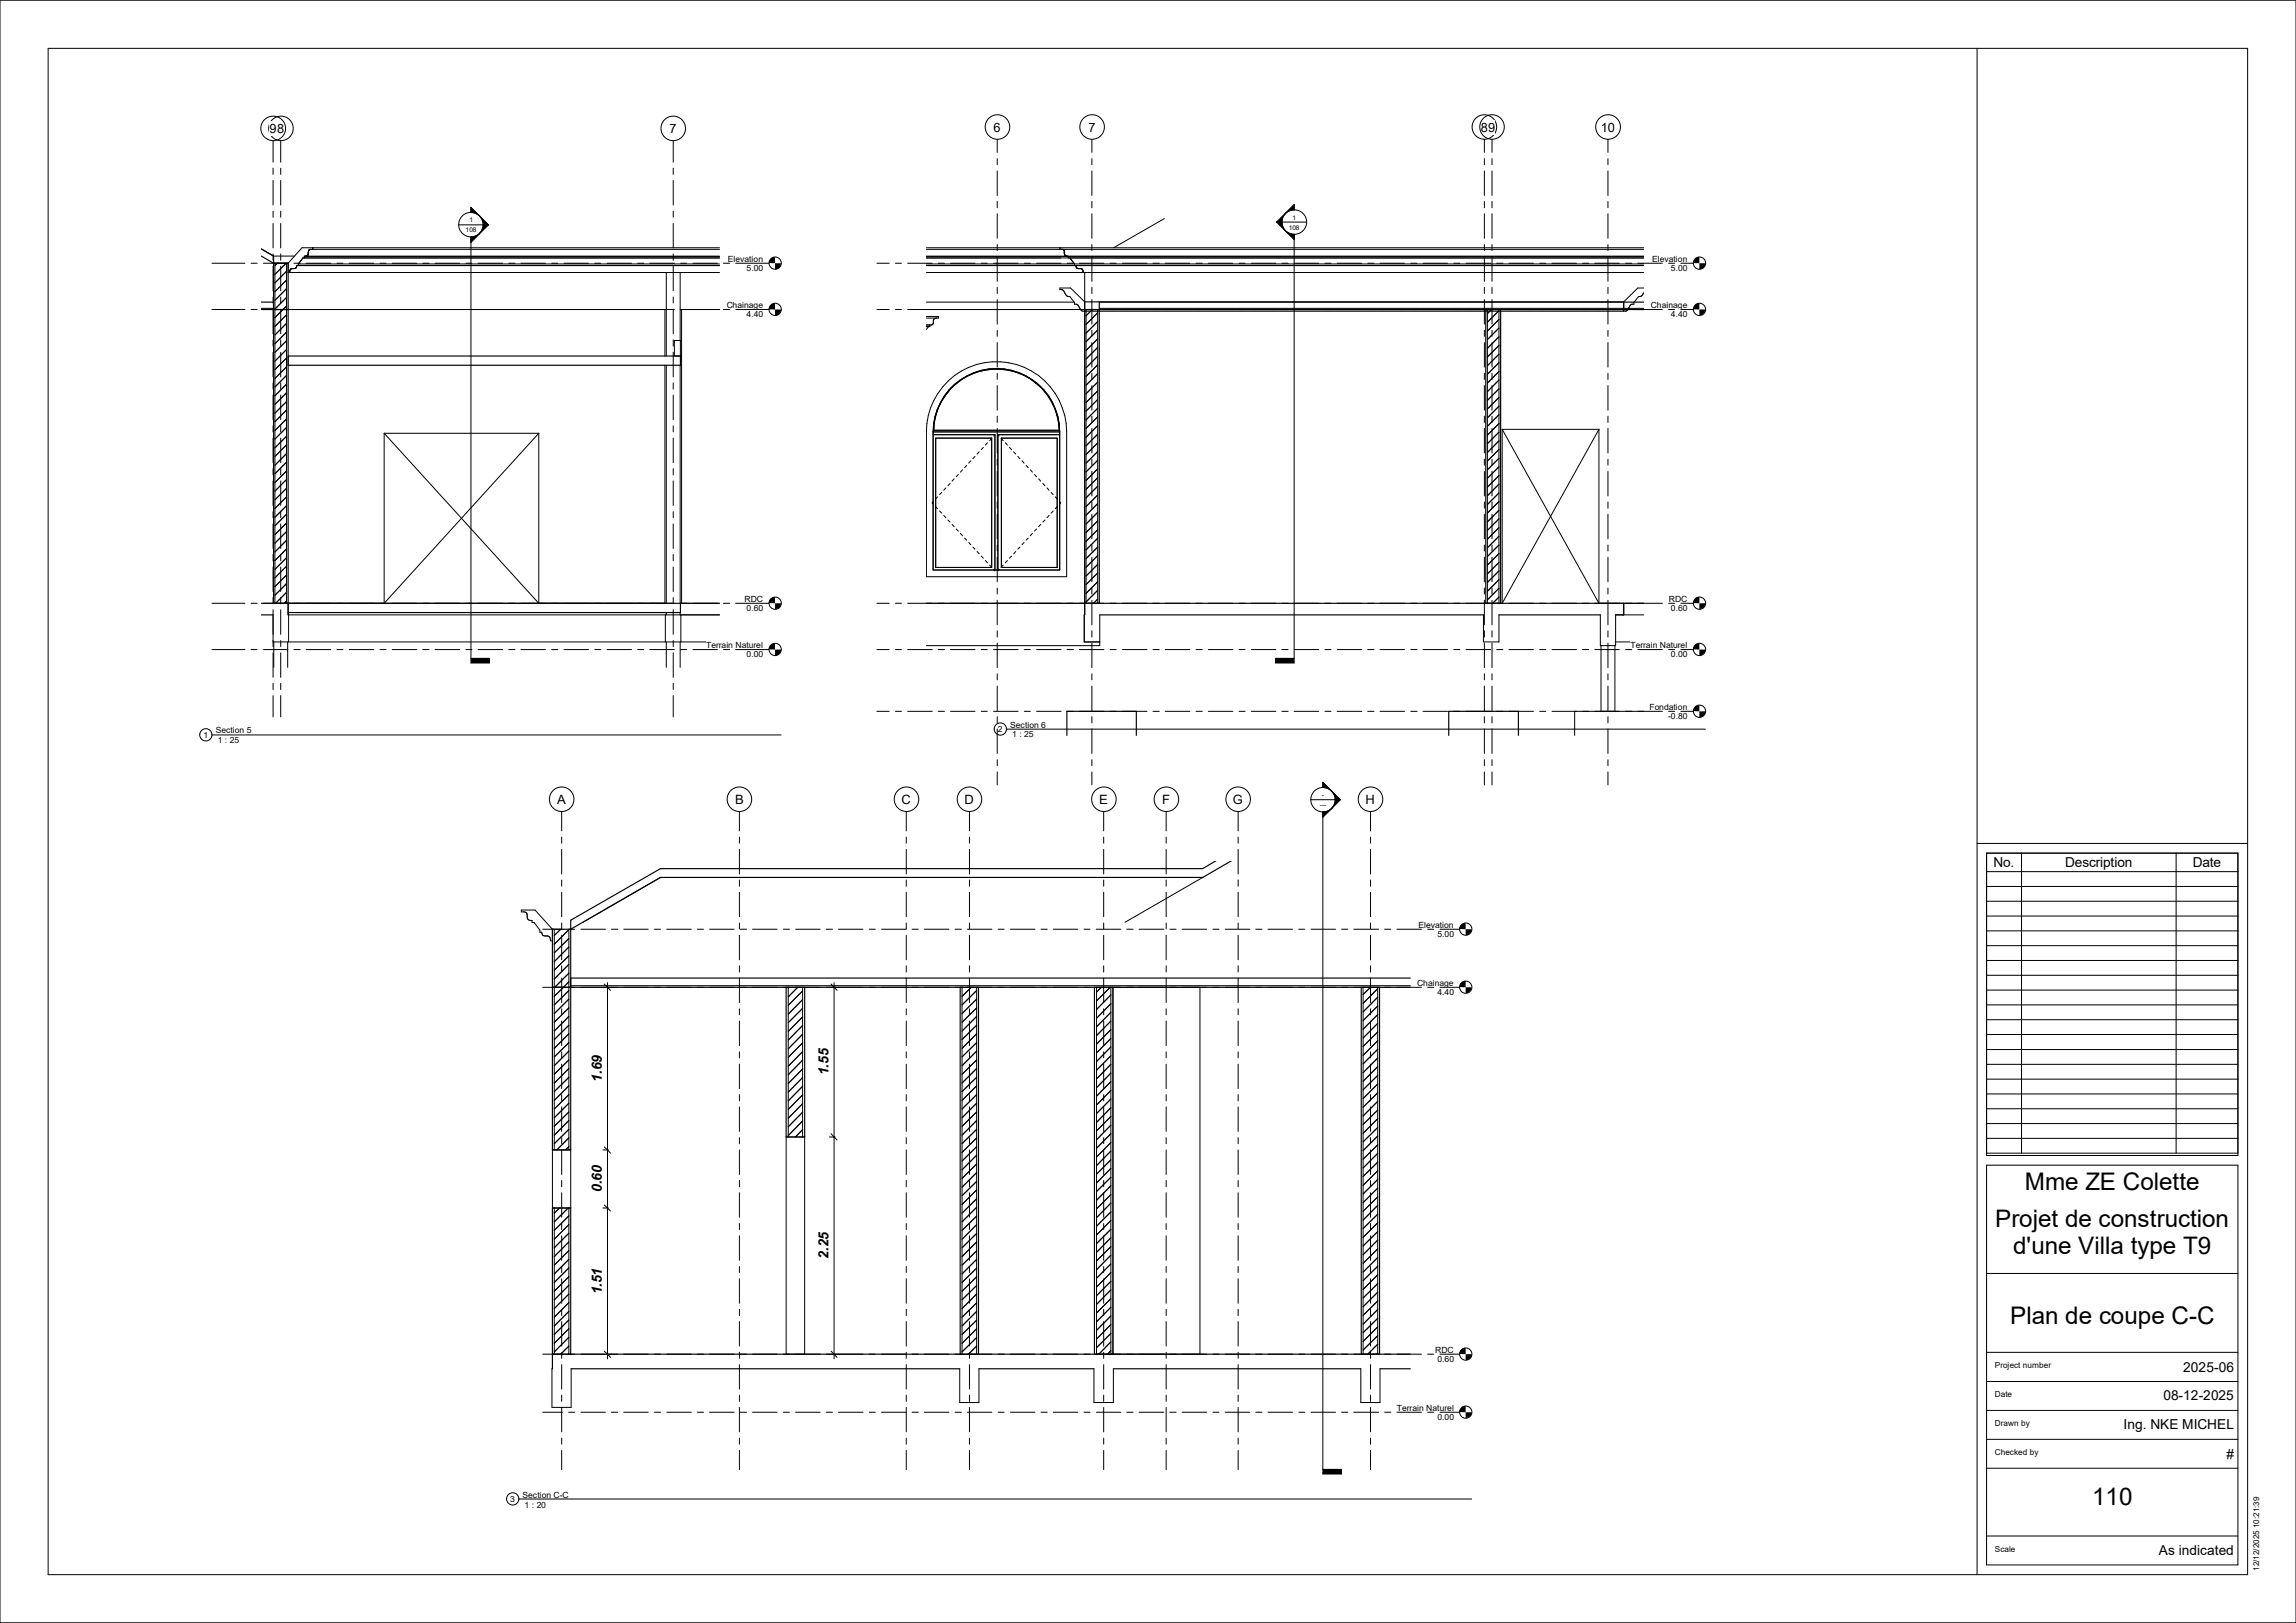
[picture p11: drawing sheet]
<svg xmlns="http://www.w3.org/2000/svg" width="420mm" height="297mm" viewBox="0 0 420 297" stroke-linecap="round" stroke-linejoin="round" font-family="sans-serif">
<defs><g id="words">
<g font-size="4.4">
<text x="370.4" y="217.8">Mme ZE Colette</text>
<text x="365" y="224.5">Projet de construction</text>
<text x="368.3" y="229.4">d'une Villa type T9</text>
<text x="367.7" y="242.3">Plan de coupe C-C</text>
<text x="382.7" y="275.5">110</text>
</g>
<g font-size="2.6">
<text x="110.1" y="197.9" transform="rotate(-90 110.1 197.9)">1.69</text>
<text x="151.6" y="196.8" transform="rotate(-90 151.6 196.8)">1.55</text>
<text x="110.1" y="218.1" transform="rotate(-90 110.1 218.1)">0.60</text>
<text x="151.6" y="230.3" transform="rotate(-90 151.6 230.3)">2.25</text>
<text x="110.1" y="236.9" transform="rotate(-90 110.1 236.9)">1.51</text>
</g>
<g font-size="2.5">
<text x="364.7" y="158.6">No.</text>
<text x="377.8" y="158.6">Description</text>
<text x="401.1" y="158.6">Date</text>
<text x="399.4" y="251">2025-06</text>
<text x="395.7" y="256.3">08-12-2025</text>
<text x="388.4" y="261.6">Ing. NKE MICHEL</text>
<text x="407.3" y="266.9">#</text>
<text x="394.9" y="284.6">As indicated</text>
</g>
<g font-size="2.3">
<text x="49.3" y="24.4">9</text>
<text x="50.7" y="24.4">8</text>
<text x="122.5" y="24.4">7</text>
<text x="181.7" y="24.1">6</text>
<text x="199.1" y="24.1">7</text>
<text x="270.8" y="24.1">8</text>
<text x="272.2" y="24.1">9</text>
<text x="292.8" y="24.1">10</text>
<text x="101.9" y="147.2">A</text>
<text x="134.5" y="147.2">B</text>
<text x="164.9" y="147.2">C</text>
<text x="176.4" y="147.2">D</text>
<text x="201.1" y="147.2">E</text>
<text x="212.6" y="147.2">F</text>
<text x="225.5" y="147.2">G</text>
<text x="249.8" y="147.2">H</text>
</g>
<g font-size="1.6">
<text x="133.1" y="48">Elevation</text>
<text x="302.2" y="48">Elevation</text>
<text x="136.6" y="49.6">5.00</text>
<text x="305.6" y="49.6">5.00</text>
<text x="132.9" y="56.4">Chainage</text>
<text x="136.6" y="58.1">4.40</text>
<text x="302" y="56.4">Chainage</text>
<text x="305.6" y="58.1">4.40</text>
<text x="136.2" y="110.2">RDC</text>
<text x="136.6" y="111.8">0.60</text>
<text x="305.3" y="110.2">RDC</text>
<text x="305.6" y="111.8">0.60</text>
<text x="129.2" y="118.7">Terrain Naturel</text>
<text x="298.2" y="118.7">Terrain Naturel</text>
<text x="136.6" y="120.3">0.00</text>
<text x="305.6" y="120.3">0.00</text>
<text x="301.7" y="130">Fondation</text>
<text x="305.1" y="131.6">-0.80</text>
<text x="37.2" y="135">1</text>
<text x="39.5" y="134.2">Section 5</text>
<text x="39.8" y="136">1 : 25</text>
<text x="182.5" y="133.9">2</text>
<text x="184.8" y="133.1">Section 6</text>
<text x="185.2" y="135">1 : 25</text>
<text x="259.5" y="169.8">Elevation</text>
<text x="262.9" y="171.5">5.00</text>
<text x="259.2" y="180.4">Chainage</text>
<text x="262.9" y="182.1">4.40</text>
<text x="262.6" y="247.6">RDC</text>
<text x="262.9" y="249.3">0.60</text>
<text x="255.5" y="258.2">Terrain Naturel</text>
<text x="262.9" y="259.9">0.00</text>
<text x="93.3" y="274.9">3</text>
<text x="95.6" y="274.1">Section C-C</text>
<text x="96" y="275.9">1 : 20</text>
</g>
<g font-size="1.5">
<text x="364.9" y="250.4">Project number</text>
<text x="364.9" y="255.7">Date</text>
<text x="364.9" y="260.9">Drawn by</text>
<text x="364.9" y="266.3">Checked by</text>
<text x="364.9" y="283.9">Scale</text>
<text x="413.2" y="287.4" transform="rotate(-90 413.2 287.4)">12/12/2025 10:21:39</text>
</g>
<g font-size="1.2">
<text x="85.9" y="40.7">1</text>
<text x="236.4" y="40.2">1</text>
<text x="85.2" y="42.5">108</text>
<text x="235.7" y="42">108</text>
<text x="241.4" y="147.7">---</text>
<text x="241.8" y="145.9">-</text>
</g>
</g></defs>
<g fill="none" stroke="#000" stroke-width=".18">
<path d="M47.8 56.4h2.2M47.8 45.6l2.2 1.3M50 46.9v1.3h2.7M50 46.9h3.9M50.3 48.2v62.2M50.8 48.2l-.5 .4M52.3 48.2l-2 2M52.4 49.7l-2.1 2.1M52.4 51.3l-2.1 2.1M52.4 52.8l-2.1 2.1M52.4 54.4l-2.1 2.2M52.4 56l-2.1 2.1"/>
<path d="M52.4 57.6l-2.1 2.1M52.4 59.2l-2.1 2.1M52.4 48.2v62.2M52.7 48.2v1.7h78.9M52.7 56.6h69.2M53.3 49.2h.1M54.6 48.3v.3M54.6 48.3h77M56.6 45.7l-.2 .2-.1 .8-.5 .2M57.2 45.3v.3M121.6 56.6v8.6M121.9 49.9v15.3"/>
<path d="M124.4 56.6h7.2M124.4 49.9v12.4M124.7 56.6v53.8M131.6 46.9h-75.9v.3M131.6 48.6h-77.3l-.2 .5-.9 .1-.2 .7M131.6 47.2h-76.2l-.8 1.1M131.6 45.6l-75 .1M131.6 45.3h-76.4l-2.5 2.9M52.4 60.8l-2.1 2.1M52.4 62.4l-2.1 2.1M52.4 64l-2.1 2.1M52.4 65.5l-2.1 2.1"/>
<path d="M52.4 67.1l-2.1 2.2M52.4 68.7l-2.1 2.1M52.4 70.3l-2.1 2.1M52.4 71.9l-2.1 2.1M52.4 73.5l-2.1 2.1M52.4 75.1l-2.1 2.1M52.4 76.7l-2.1 2.1M52.4 78.2l-2.1 2.1M52.4 79.8l-2.1 2.2M70.3 79.3l28.3 31.1v-31.1M70.3 79.3v31.1l28.3-31.1M70.3 79.3h28.3"/>
<path d="M121.6 66.8v43.6M121.9 66.8v43.6h-69.2M123.4 62.3h1.1v2.9h-1.1zM124.4 66.8v43.6h7.2M52.4 81.4l-2.1 2.1M52.4 83l-2.1 2.1M52.4 84.6l-2.1 2.1M52.4 86.2l-2.1 2.1M52.4 87.8l-2.1 2.1M52.4 89.4l-2.1 2.1M52.4 90.9l-2.1 2.1M52.4 92.5l-2.1 2.2"/>
<path d="M52.4 94.1l-2.1 2.1M52.4 95.7l-2.1 2.1M52.4 97.3l-2.1 2.1M52.4 98.9l-2.1 2.1M50 112.5v5h81.6M50.1 117.5v4.6M52.4 100.5l-2.1 2.1M52.4 102.1l-2.1 2.1M52.4 103.6l-2.1 2.1M52.4 105.2l-2.1 2.2M52.4 106.8l-2.1 2.1M52.4 108.4l-2 2"/>
<path d="M52.4 110l-.4 .4M52.6 117.5v4.6M52.7 112.1v.4h78.9M52.8 112.5v5M121.7 112.5v5M121.9 112.1v.4M121.9 117.5v4.6M124.4 112.1v.4M124.4 117.5v4.6M124.5 112.5v5"/>
</g>
<path d="M47.8 46.9l2.2 1.3h2.7v64.3M47.8 55.3h2.2M47.8 56.6h4.9M47.8 45.6l2.2 1.3v63.5M52.7 65.2h71.8v1.6h-71.8M47.8 112.5h2.2M47.8 110.4h76.7v1.7h-71.8" fill="none" stroke="#000" stroke-width=".21"/>
<path d="M272.1 56.6h2.1v53.8h-2.1zM198.7 56.6h2.1v53.8h-2.1z" fill-rule="evenodd" fill="#fff"/>
<g fill="none" stroke="#000" stroke-width=".18">
<path d="M169.5 56.6h28.2M169.5 57.9h2.2v.3h-2.2M169.5 55.3h27M169.5 46.9h131.2M169.5 45.3h131.2M169.5 45.6h131.2M169.5 47.2h131.2M169.5 48.3h131.2M169.5 48.6h131.2M169.5 49.9h131.2M169.8 59.8l-.3 .5M170.1 59.5v.3h-.6"/>
<path d="M171.2 58.2l-.4 .2-.1 .8-.1 .2-1.1 .1M193.9 45.3v.3M194.4 45.6l.2 .2 .3 1 .4 .1M194.6 45.8v.1M194.7 46.5v.1M195.4 46.9v.3M195.7 47.2l.9 1.1v.3M196.8 48.6l.2 .5 .9 .1 .1 .2 .1 .5M198.4 49.9l-.1 67.6h2.9M198.4 55.2l-2.6-2.5h-1.9v.3a1.04 1.04 0 0 1 1 .8 .77 .77 0 0 0 .8 .5l.9 1.1v.3a.98 .98 0 0 1 .9 .7l.3 .5h.6M198.7 56.6v53.8M199.8 56.6l-1.1 1.2"/>
<path d="M200.8 57.2l-2.1 2.2M200.8 58.8l-2.1 2.2M200.8 56.6v53.8M201.1 56.4h99.6M213 40l-9.3 5.3M272.1 56.6v53.8M272.8 56.6l-.7 .8M274.2 56.9l-2.1 2.1M274.2 58.5l-2.1 2.1M274.2 56.6v53.8M274.5 56.9v53.5h.3M297.8 56.6h2.9"/>
<path d="M300.7 52.7h-1.1l-2.6 2.5v1.7h.6l.7-1.1 .6-.1v-.3l.8-1.1a.88 .88 0 0 0 1-.7M170.7 79a11.6 11.6 0 0 1 11.6-11.6 11.6 11.6 0 0 1 11.5 11.6M170.7 79v25.3h23.1v-25.3M170.7 79h23.1M170.7 79.5h11.3M173.5 69.7a12.8 12.8 0 0 1 13.9-2.5 12.8 12.8 0 0 1 7.7 11.8v26.5h-25.6v-26.5a12.8 12.8 0 0 1 4-9.3zM174 71a11.5 11.5 0 0 1 12.4-2.7 11.5 11.5 0 0 1 7.4 10.4h-23a11.3 11.3 0 0 1 3.2-7.7zM182 79.5l-.2 .3M182 79.5v24.8M182.5 79.5l.3 .3M182.5 79.5v24.8M182.5 79.5h11.3"/>
<path d="M200.8 60.4l-2.1 2.1M200.8 62l-2.1 2.1M200.8 63.6l-2.1 2.1M200.8 65.2l-2.1 2.1M200.8 66.8l-2.1 2.1M200.8 68.4l-2.1 2.1M200.8 69.9l-2.1 2.2M200.8 71.5l-2.1 2.2M200.8 73.1l-2.1 2.1M200.8 74.7l-2.1 2.1M200.8 76.3l-2.1 2.1M200.8 77.9l-2.1 2.1"/>
<path d="M200.8 79.5l-2.1 2.1M274.2 60l-2.1 2.1M274.2 61.6l-2.1 2.2M274.2 63.2l-2.1 2.1M274.2 64.8l-2.1 2.1M274.2 66.4l-2.1 2.1M274.2 68l-2.1 2.1M274.2 69.6l-2.1 2.1M274.2 71.2l-2.1 2.1M274.2 72.7l-2.1 2.1M274.2 74.3l-2.1 2.2M274.2 75.9l-2.1 2.1"/>
<path d="M274.2 77.5l-2.1 2.1M274.2 79.1l-2.1 2.1M274.8 78.6v31.8M274.8 78.6h17.7M274.8 78.6l17.7 31.8M292.5 78.6v31.8M292.5 78.6l-17.7 31.8M170.7 91.8l-.2 .2 .2 .2M171.1 92.7l.4 .4M171.2 80.2h10.2v23.6h-10.2zM171.5 90.9l-.4 .5M171.9 93.5l.4 .4"/>
<path d="M172.3 90.1l-.4 .4M172.6 94.3l.4 .4M173 89.3l-.4 .4M173.4 95.2l.4 .3M173.8 88.5l-.4 .4M174.2 96l.3 .4M174.5 87.6l-.3 .5M174.9 96.8l.4 .4M175.3 86.8l-.4 .4M175.7 97.6l.4 .4M176.1 86l-.4 .4M176.4 98.5l.4 .3"/>
<path d="M176.8 85.2l-.4 .4M177.2 99.3l.4 .4M177.6 84.3l-.4 .5M178.4 83.5l-.4 .4M179.1 82.7l-.4 .4M179.9 81.9l-.4 .4M180.6 81l-.3 .4M181.4 80.2l-.4 .4M183.1 80.2l.4 .4M183.2 80.2h10.2v23.6h-10.2zM183.9 81l.4 .4M184.7 81.9l.3 .4"/>
<path d="M185.4 82.7l.4 .4M186.2 83.5l.4 .4M186.9 84.3l.4 .5M187.3 99.3l-.4 .4M187.7 85.2l.4 .4M188.1 98.5l-.4 .3M188.5 86l.3 .4M188.8 97.6l-.3 .4M189.2 86.8l.4 .4M189.6 96.8l-.4 .4M190 87.6l.4 .5M190.4 96l-.4 .4"/>
<path d="M190.8 88.5l.3 .4M191.1 95.2l-.3 .3M191.5 89.3l.4 .4M191.9 94.3l-.4 .4M192.3 90.1l.4 .4M192.7 93.5l-.4 .4M193 90.9l.4 .5M193.4 92.7l-.4 .4M193.8 91.8l.2 .2-.2 .2M200.8 81.1l-2.1 2.1M200.8 82.6l-2.1 2.2M200.8 84.2l-2.1 2.2"/>
<path d="M200.8 85.8l-2.1 2.1M200.8 87.4l-2.1 2.1M200.8 89l-2.1 2.1M200.8 90.6l-2.1 2.1M200.8 92.2l-2.1 2.1M200.8 93.8l-2.1 2.1M200.8 95.3l-2.1 2.2M200.8 96.9l-2.1 2.2M200.8 98.5l-2.1 2.1M274.2 80.7l-2.1 2.1M274.2 82.3l-2.1 2.1M274.2 83.9l-2.1 2.1"/>
<path d="M274.2 85.4l-2.1 2.1M274.2 87l-2.1 2.2M274.2 88.6l-2.1 2.1M274.2 90.2l-2.1 2.1M274.2 91.8l-2.1 2.1M274.2 93.4l-2.1 2.1M274.2 95l-2.1 2.1M274.2 96.6l-2.1 2.1M274.2 98.1l-2.1 2.1M274.2 99.7l-2.1 2.2M169.5 110.4h28.9M178 100.1l.4 .4"/>
<path d="M178.7 100.9l.4 .4M179.5 101.8l.4 .4M180.3 102.6l.3 .4M181 103.4l.4 .4M181.8 104.2l.2 .3M182.8 104.2l-.3 .3M183.5 103.4l-.4 .4M184.3 102.6l-.4 .4M185 101.8l-.3 .4M185.8 100.9l-.4 .4M186.6 100.1l-.4 .4M200.8 100.1l-2.1 2.1"/>
<path d="M200.8 101.7l-2.1 2.1M200.8 103.3l-2.1 2.1M200.8 104.9l-2.1 2.1M200.8 106.5l-2.1 2.1M200.8 108l-2.1 2.2M200.8 109.6l-.8 .8M201.2 112.5v5.7h-31.7M271.4 112.5v5h2.8v-5M274.2 101.3l-2.1 2.1M274.2 102.9l-2.1 2.1M274.2 104.5l-2.1 2.1M274.2 106.1l-2.1 2.1"/>
<path d="M274.2 107.7l-2.1 2.1M274.2 109.3l-1.2 1.1M292.5 110.4h8.2M292.7 112.5v5.7h2.8v-5.7h5.2M292.9 118.2v12M295.4 118.2v12M295.5 117.5h5.2M297 110.4v2.1M300.7 130.2h-12.7v4.4"/>
</g>
<path d="M198.4 56.6h102.3M198.4 56.9h98.6v-1.7h-98.6v57.3M271.8 56.6v53.8M274.5 56.6v53.8M300.7 55.3h-99.6v55.1M198.4 110.4h98.6v2.1h-1.5M201.2 112.5h70.2M274.2 112.5h18.5M195.2 134.6v-4.4h12.7v4.4M265 134.6v-4.4h12.7v4.4" fill="none" stroke="#000" stroke-width=".21"/>
<path d="M249.3 180.7h2.7v67.1h-2.7zM101.4 170.1h2.7v10.6h-2.7zM176 180.7h2.6v67.1h-2.6zM144.2 180.7h2.6v27.4h-2.6z" fill-rule="evenodd" fill="#fff"/>
<g fill="#fff">
<path d="M101.4 180.7h2.7v67.1h-2.7z"/>
<path d="M200.6 180.7h2.6v67.1h-2.6z"/>
</g>
<g fill="none" stroke="#000" stroke-width=".18">
<path d="M95.4 166.5h2.5l3.1 3.6v2.1h-.3l-.2-.8-1.2-.2-.2-.6h-.3v-.4l-1.1-1.4h-.4v-.4h-.5l-.2-.2-.3-1.2-.4-.1h-.5zM101.4 170.1v40.3M102.6 170.1l-1.2 1.1M104.1 170.1l-2.7 2.7M104.1 171.7l-2.7 2.7M104.1 173.3l-2.7 2.7M104.1 174.9l-2.7 2.6M104.1 176.5l-2.7 2.7M104.1 178.1l-2.7 2.6M104.1 179.7l-2.7 2.6M104.1 170.1v40.3M120.8 160.6l-14.2 8.2"/>
<path d="M220 160.6l-14.2 8.2M104.1 181.3l-2.7 2.6M104.1 182.8l-2.7 2.7M104.1 184.4l-2.7 2.7M104.1 186l-2.7 2.7M104.1 187.6l-2.7 2.6M104.1 189.2l-2.7 2.7M104.1 190.8l-2.7 2.6M104.1 192.4l-2.7 2.6M104.1 194l-2.7 2.6M104.1 195.5l-2.7 2.7M104.1 197.1l-2.7 2.7"/>
<path d="M104.1 198.7l-2.7 2.7M104.4 180.4h153.6M144.2 180.7v27.4M144.3 180.7l-.1 .1M145.9 180.7l-1.7 1.7M146.8 181.4l-2.6 2.6M146.8 182.9l-2.6 2.7M146.8 184.5l-2.6 2.7M146.8 186.1l-2.6 2.7M146.8 187.7l-2.6 2.6M146.8 189.3l-2.6 2.6M146.8 190.8l-2.6 2.7"/>
<path d="M146.8 192.4l-2.6 2.7M146.8 194l-2.6 2.7M146.8 195.6l-2.6 2.7M146.8 197.2l-2.6 2.7M146.8 198.8l-2.6 2.7M146.8 180.7v27.4M176 180.7v67.1M176.1 180.7h-.1M177.7 180.7l-1.7 1.6M178.6 181.3l-2.6 2.6M178.6 182.8l-2.6 2.7M178.6 184.4l-2.6 2.7"/>
<path d="M178.6 186l-2.6 2.7M178.6 187.6l-2.6 2.6M178.6 189.2l-2.6 2.7M178.6 190.8l-2.6 2.6M178.6 192.4l-2.6 2.6M178.6 194l-2.6 2.6M178.6 195.5l-2.6 2.7M178.6 197.1l-2.6 2.7M178.6 198.7l-2.6 2.7M178.6 180.7v67.1M200.6 180.7v67.1M201.5 180.7l-.9 .9"/>
<path d="M203.1 180.7l-2.5 2.5M203.2 182.1l-2.6 2.6M203.2 183.7l-2.6 2.7M203.2 185.3l-2.6 2.6M203.2 186.9l-2.6 2.6M203.2 188.4l-2.6 2.7M203.2 190l-2.6 2.7M203.2 191.6l-2.6 2.7M203.2 193.2l-2.6 2.7M203.2 194.8l-2.6 2.6M203.2 196.4l-2.6 2.7M203.2 198l-2.6 2.6"/>
<path d="M203.2 199.6l-2.6 2.6M203.2 180.7v67.1M203.6 180.7h15.9v67.1h-15.9zM249.3 180.7v67.1M250.7 180.7l-1.4 1.3M252 180.9l-2.7 2.7M252 182.5l-2.7 2.7M252 184.1l-2.7 2.7M252 185.7l-2.7 2.6M252 187.3l-2.7 2.6M252 188.8l-2.7 2.7M252 190.5l-2.7 2.6"/>
<path d="M252 192l-2.7 2.7M252 193.6l-2.7 2.7M252 195.2l-2.7 2.7M252 196.8l-2.7 2.6M252 198.4l-2.7 2.6M252 200l-2.7 2.6M252 180.7v67.1M101 210.4h3.4v10.7h-3.4zM104.1 200.3l-2.7 2.6M104.1 201.9l-2.7 2.7M104.1 203.5l-2.7 2.6M104.1 205.1l-2.7 2.6"/>
<path d="M104.1 206.7l-2.7 2.6M104.1 208.2l-2.2 2.2M104.1 209.8l-.7 .6M143.8 208.1h3.4v39.7h-3.4zM146.8 200.4l-2.6 2.6M146.8 202l-2.6 2.6M146.8 203.5l-2.6 2.7M146.8 205.1l-2.6 2.7M146.8 206.7l-1.3 1.4M178.6 200.3l-2.6 2.6M178.6 201.9l-2.6 2.7M178.6 203.5l-2.6 2.6"/>
<path d="M178.6 205.1l-2.6 2.6M178.6 206.7l-2.6 2.6M178.6 208.2l-2.6 2.7M178.6 209.8l-2.6 2.7M178.6 211.4l-2.6 2.7M178.6 213l-2.6 2.6M178.6 214.6l-2.6 2.7M178.6 216.2l-2.6 2.6M178.6 217.8l-2.6 2.6M178.6 219.4l-2.6 2.6M203.2 212.3l-2.6 2.6M203.2 215.4l-2.6 2.7"/>
<path d="M203.2 218.6l-2.6 2.6M203.2 201.1l-2.6 2.7M203.2 202.7l-2.6 2.7M203.2 204.3l-2.6 2.7M203.2 205.9l-2.6 2.7M203.2 207.5l-2.6 2.6M203.2 209.1l-2.6 2.7M203.2 210.7l-2.6 2.6M203.2 213.8l-2.6 2.7M203.2 217l-2.6 2.7M252 201.5l-2.7 2.7M252 203.2l-2.7 2.6"/>
<path d="M252 204.7l-2.7 2.7M252 206.3l-2.7 2.7M252 207.9l-2.7 2.7M252 209.5l-2.7 2.6M252 211.1l-2.7 2.6M252 212.7l-2.7 2.6M252 214.2l-2.7 2.7M252 215.9l-2.7 2.6M252 217.4l-2.7 2.7M252 219l-2.7 2.7M101.4 221.1v26.7M102.4 221.1l-1 .9"/>
<path d="M103.9 221.1l-2.5 2.5M104.1 224.1l-2.7 2.7M104.1 227.3l-2.7 2.7M104.1 222.5l-2.7 2.7M104.1 225.7l-2.7 2.6M104.1 228.9l-2.7 2.6M104.1 230.5l-2.7 2.6M104.1 232l-2.7 2.7M104.1 233.6l-2.7 2.7M104.1 235.2l-2.7 2.7M104.1 236.8l-2.7 2.7M104.1 238.4l-2.7 2.6"/>
<path d="M104.1 240l-2.7 2.7M104.1 221.1v26.7M178.6 220.9l-2.6 2.7M178.6 222.5l-2.6 2.7M178.6 224.1l-2.6 2.7M178.6 225.7l-2.6 2.6M178.6 227.3l-2.6 2.7M178.6 228.9l-2.6 2.6M178.6 230.5l-2.6 2.6M178.6 232.1l-2.6 2.6M178.6 233.6l-2.6 2.7M178.6 235.2l-2.6 2.7"/>
<path d="M178.6 236.8l-2.6 2.7M178.6 238.4l-2.6 2.6M178.6 240l-2.6 2.7M203.2 234.5l-2.6 2.6M203.2 237.7l-2.6 2.6M203.2 221.8l-2.6 2.6M203.2 220.2l-2.6 2.6M203.2 223.4l-2.6 2.6M203.2 225l-2.6 2.6M203.2 226.5l-2.6 2.7M203.2 228.1l-2.6 2.7M203.2 229.7l-2.6 2.7"/>
<path d="M203.2 231.3l-2.6 2.6M203.2 232.9l-2.6 2.6M203.2 236.1l-2.6 2.6M203.2 239.2l-2.6 2.7M252 220.6l-2.7 2.7M252 222.2l-2.7 2.6M252 223.8l-2.7 2.6M252 225.4l-2.7 2.6M252 226.9l-2.7 2.7M252 228.6l-2.7 2.6M252 230.1l-2.7 2.7M252 231.7l-2.7 2.7"/>
<path d="M252 233.3l-2.7 2.7M252 234.9l-2.7 2.6M252 236.5l-2.7 2.6M252 238.1l-2.7 2.6M252 239.6l-2.7 2.7M101 250.5v7.1h3.5v-7.1M104.1 241.6l-2.7 2.6M104.1 243.2l-2.7 2.6M104.1 244.7l-2.7 2.7M104.1 246.3l-1.5 1.5M175.6 250.5v6.2h3.5v-6.2M178.6 241.6l-2.6 2.6"/>
<path d="M178.6 243.2l-2.6 2.6M178.6 244.8l-2.6 2.6M178.6 246.3l-1.4 1.5M200.1 250.5v6.2h3.6v-6.2M203.2 240.8l-2.6 2.7M203.2 244l-2.6 2.6M203.2 247.2l-.6 .6M203.2 242.4l-2.6 2.7M203.2 245.6l-2.2 2.2M248.9 250.5v6.2h3.5v-6.2M252 241.3l-2.7 2.6M252 242.8l-2.7 2.7"/>
<path d="M252 244.4l-2.7 2.7M252 246l-1.8 1.8M252 247.6l-.2 .2"/>
<circle cx="141.8" cy="118.9" r="1.12"/>
</g>
<g fill="none" stroke="#000" stroke-width=".21">
<path d="M222.4 157.5l-2.4 1.5h-99.2l-16.4 9.4v42h-3.4v-40.3h3.4l16.4-9.5h99.2l5.3-3.1M104.4 179h153.6M101 180.7h157M143.8 180.7v27.4h3.4v-27.4M175.6 180.7v67.1M179 180.7v67.1M200.2 180.7v67.1M203.6 180.7v67.1M249 180.7v67.1M252.3 180.7v67.1M101 247.8h157M104.4 247.8v-26.7h-3.4v29.4"/>
<path d="M104.5 250.5h71.1M179.1 250.5h21M203.7 250.5h45.2M252.4 250.5h5.6"/>
</g>
<path d="M140.6 117.8h1.2v1.1h-1.2zM141.8 118.9h1.1v1.1h-1.1z" fill="#000"/>
<g fill="#fff">
<path d="M129.2 117.2h10.4v1.8h-10.4z"/>
<path d="M136.6 118.9h3v1.7h-3z"/>
</g>
<g fill="none" stroke="#000" stroke-width=".18">
<path d="M38.8 118.9h6M45.9 118.9h1.1M48.2 118.9h4.5M53.8 118.9h1.1M56 118.9h4.5M61.6 118.9h1.1M63.9 118.9h4.5M69.5 118.9h1.1M71.8 118.9h4.4M77.3 118.9h1.2M79.6 118.9h4.5M85.2 118.9h1.1"/>
<path d="M87.5 118.9h4.4M93 118.9h1.2M95.3 118.9h4.5M100.9 118.9h1.1M103.2 118.9h4.5M108.8 118.9h1.1M111 118.9h4.5M116.6 118.9h1.2M118.9 118.9h4.5M124.5 118.9h1.1M126.7 118.9h4.5M132.3 118.9h1.2"/>
<path d="M134.6 118.9h6"/>
<circle cx="141.8" cy="56.6" r="1.12"/>
</g>
<path d="M140.6 55.5h1.2v1.1h-1.2zM141.8 56.6h1.1v1.1h-1.1z" fill="#000"/>
<g fill="#fff">
<path d="M132.9 55h6.7v1.7h-6.7z"/>
<path d="M136.6 56.6h3v1.8h-3z"/>
</g>
<g fill="none" stroke="#000" stroke-width=".18">
<path d="M38.8 56.6h6M45.9 56.6h1.1M48.2 56.6h4.5M53.8 56.6h1.1M56 56.6h4.5M61.6 56.6h1.1M63.9 56.6h4.5M69.5 56.6h1.1M71.8 56.6h4.4M77.3 56.6h1.2M79.6 56.6h4.5M85.2 56.6h1.1"/>
<path d="M87.5 56.6h4.4M93 56.6h1.2M95.3 56.6h4.5M100.9 56.6h1.1M103.2 56.6h4.5M108.8 56.6h1.1M111 56.6h4.5M116.6 56.6h1.2M118.9 56.6h4.5M124.5 56.6h1.1M126.7 56.6h4.5M132.3 56.6h1.2"/>
<path d="M134.6 56.6h6"/>
<circle cx="141.8" cy="110.4" r="1.12"/>
</g>
<path d="M140.6 109.3h1.2v1.1h-1.2zM141.8 110.4h1.1v1.1h-1.1z" fill="#000"/>
<g fill="#fff">
<path d="M136.2 108.7h3.4v1.7h-3.4z"/>
<path d="M136.6 110.4h3v1.7h-3z"/>
</g>
<g fill="none" stroke="#000" stroke-width=".18">
<path d="M38.8 110.4h6M45.9 110.4h1.1M48.2 110.4h4.5M53.8 110.4h1.1M56 110.4h4.5M61.6 110.4h1.1M63.9 110.4h4.5M69.5 110.4h1.1M71.8 110.4h4.4M77.3 110.4h1.2M79.6 110.4h4.5M85.2 110.4h1.1"/>
<path d="M87.5 110.4h4.4M93 110.4h1.2M95.3 110.4h4.5M100.9 110.4h1.1M103.2 110.4h4.5M108.8 110.4h1.1M111 110.4h4.5M116.6 110.4h1.2M118.9 110.4h4.5M124.5 110.4h1.1M126.7 110.4h4.5M132.3 110.4h1.2"/>
<path d="M134.6 110.4h6"/>
<circle cx="141.8" cy="48.2" r="1.12"/>
</g>
<path d="M140.6 47h1.2v1.2h-1.2zM141.8 48.2h1.1v1.1h-1.1z" fill="#000"/>
<g fill="#fff">
<path d="M133.1 46.5h6.5v1.8h-6.5z"/>
<path d="M136.6 48.2h3v1.7h-3z"/>
</g>
<g fill="none" stroke="#000" stroke-width=".18">
<path d="M86.1 38v.9M86.1 38l3.2 3.1M86.1 38l1.6 1.5-1-.6h-.6M87.7 39.5a2.2 2.2 0 0 1 0 3.2l1.6-1.6M38.8 48.2h6M45.9 48.2h1.1M48.2 48.2h4.5M53.8 48.2h1.1M56 48.2h4.5M61.6 48.2h1.1M63.9 48.2h4.5M69.5 48.2h1.1"/>
<path d="M71.8 48.2h4.4M77.3 48.2h1.2M79.6 48.2h4.5M83.9 41.1h5.4M85.2 48.2h1.1M87.5 48.2h4.4M87.7 42.8l-1 .5-.6 .1v77.9h3.4v-.8h-3.4M89.3 41.1l-3.2 3.2M93 48.2h1.2M95.3 48.2h4.5M100.9 48.2h1.1M103.2 48.2h4.5"/>
<path d="M108.8 48.2h1.1M111 48.2h4.5M116.6 48.2h1.2M118.9 48.2h4.5M124.5 48.2h1.1M126.7 48.2h4.5M132.3 48.2h1.2M134.6 48.2h6"/>
<circle cx="123.1" cy="23.5" r="2.24"/>
<circle cx="86.1" cy="41.1" r="2.24"/>
</g>
<path d="M86.1 38h1.5v1.4h-1.5zM87.9 39.8h1.4v1.3h-1.4zM86.1 42.8h1.5v1.5h-1.5zM87.8 41.1h1.5v1.6h-1.5zM86.1 120.5h3.4v.8h-3.4z" fill="#000"/>
<path d="M122.5 22.2h1.2v2.6h-1.2z" fill="#fff"/>
<g fill="none" stroke="#000" stroke-width=".18">
<path d="M123.1 25.8v3.9M123.1 30.8v1.1M123.1 33v4.5M123.1 38.7v1.1M123.1 40.9v4.5M123.1 46.5v1.1M123.1 48.7v4.5M123.1 54.4v1.1M123.1 56.6v4.5M123.1 62.2v1.1M123.1 64.5v4.5M123.1 70.1v1.1"/>
<path d="M123.1 72.3v4.5M123.1 77.9v1.1M123.1 80.2v4.5M123.1 85.8v1.1M123.1 88v4.5M123.1 93.6v1.1M123.1 95.9v4.5M123.1 101.5v1.1M123.1 103.8v4.4M123.1 109.3v1.2M123.1 111.6v4.5M123.1 117.2v1.1"/>
<path d="M123.1 119.5v4.5M123.1 125.1v1.1M123.1 127.3v3.9"/>
<circle cx="51.4" cy="23.5" r="2.24"/>
</g>
<path d="M50.7 22.2h1.3v2.6h-1.3z" fill="#fff"/>
<g fill="none" stroke="#000" stroke-width=".18">
<path d="M51.4 25.8v3.9M51.4 30.8v1.1M51.4 33v4.5M51.4 38.7v1.1M51.4 40.9v4.5M51.4 46.5v1.1M51.4 48.7v4.5M51.4 54.4v1.1M51.4 56.6v4.5M51.4 62.2v1.1M51.4 64.5v4.5M51.4 70.1v1.1"/>
<path d="M51.4 72.3v4.5M51.4 77.9v1.1M51.4 80.2v4.5M51.4 85.8v1.1M51.4 88v4.5M51.4 93.6v1.1M51.4 95.9v4.5M51.4 101.5v1.1M51.4 103.8v4.4M51.4 109.3v1.2M51.4 111.6v4.5M51.4 117.2v1.1"/>
<path d="M51.4 119.5v4.5M51.4 125.1v1.1M51.4 127.3v3.9"/>
<circle cx="50" cy="23.5" r="2.25"/>
</g>
<path d="M49.3 22.2h1.2v2.6h-1.2z" fill="#fff"/>
<g fill="none" stroke="#000" stroke-width=".18">
<path d="M50 25.8v3.9M50 30.8v1.1M50 33v4.5M50 38.7v1.1M50 40.9v4.5M50 46.5v1.1M50 48.7v4.5M50 54.4v1.1M50 56.6v4.5M50 62.2v1.1M50 64.5v4.5M50 70.1v1.1"/>
<path d="M50 72.3v4.5M50 77.9v1.1M50 80.2v4.5M50 85.8v1.1M50 88v4.5M50 93.6v1.1M50 95.9v4.5M50 101.5v1.1M50 103.8v4.4M50 109.3v1.2M50 111.6v4.5M50 117.2v1.1"/>
<path d="M50 119.5v4.5M50 125.1v1.1M50 127.3v3.9"/>
<circle cx="310.9" cy="118.9" r="1.12"/>
</g>
<path d="M309.7 117.8h1.2v1.1h-1.2zM310.9 118.9h1.1v1.1h-1.1z" fill="#000"/>
<g fill="#fff">
<path d="M298.2 117.2h10.5v1.8h-10.5z"/>
<path d="M305.6 118.9h3.1v1.7h-3.1z"/>
</g>
<g fill="none" stroke="#000" stroke-width=".18">
<path d="M160.4 118.9h2.2M163.8 118.9h1.1M166 118.9h4.5M171.6 118.9h1.2M173.9 118.9h4.5M179.5 118.9h1.1M181.7 118.9h4.5M187.4 118.9h1.1M189.6 118.9h4.5M195.2 118.9h1.1M197.4 118.9h4.5M203.1 118.9h1.1"/>
<path d="M205.3 118.9h4.5M210.9 118.9h1.1M213.1 118.9h4.5M218.8 118.9h1.1M221 118.9h4.5M226.7 118.9h1.1M228.9 118.9h4.5M234.5 118.9h1.1M236.7 118.9h4.5M242.4 118.9h1.1M244.6 118.9h4.5M250.2 118.9h1.1"/>
<path d="M252.4 118.9h4.5M258.1 118.9h1.1M260.3 118.9h4.5M265.9 118.9h1.1M268.2 118.9h4.5M273.8 118.9h1.1M276 118.9h4.5M281.6 118.9h1.1M283.9 118.9h4.5M289.5 118.9h1.1M291.7 118.9h4.5M297.3 118.9h1.2"/>
<path d="M299.6 118.9h4.5M305.2 118.9h1.1M307.5 118.9h2.2"/>
<circle cx="310.9" cy="56.6" r="1.12"/>
</g>
<path d="M309.7 55.5h1.2v1.1h-1.2zM310.9 56.6h1.1v1.1h-1.1z" fill="#000"/>
<g fill="#fff">
<path d="M302 55h6.7v1.7h-6.7z"/>
<path d="M305.6 56.6h3.1v1.8h-3.1z"/>
</g>
<g fill="none" stroke="#000" stroke-width=".18">
<path d="M160.4 56.6h2.2M163.8 56.6h1.1M166 56.6h4.5M171.6 56.6h1.2M173.9 56.6h4.5M179.5 56.6h1.1M181.7 56.6h4.5M187.4 56.6h1.1M189.6 56.6h4.5M195.2 56.6h1.1M197.4 56.6h4.5M203.1 56.6h1.1"/>
<path d="M205.3 56.6h4.5M210.9 56.6h1.1M213.1 56.6h4.5M218.8 56.6h1.1M221 56.6h4.5M226.7 56.6h1.1M228.9 56.6h4.5M234.5 56.6h1.1M236.7 56.6h4.5M242.4 56.6h1.1M244.6 56.6h4.5M250.2 56.6h1.1"/>
<path d="M252.4 56.6h4.5M258.1 56.6h1.1M260.3 56.6h4.5M265.9 56.6h1.1M268.2 56.6h4.5M273.8 56.6h1.1M276 56.6h4.5M281.6 56.6h1.1M283.9 56.6h4.5M289.5 56.6h1.1M291.7 56.6h4.5M297.3 56.6h1.2"/>
<path d="M299.6 56.6h4.5M305.2 56.6h1.1M307.5 56.6h2.2"/>
<circle cx="310.9" cy="130.2" r="1.12"/>
</g>
<path d="M309.7 129.1h1.2v1.1h-1.2zM310.9 130.2h1.1v1.1h-1.1z" fill="#000"/>
<g fill="#fff">
<path d="M301.7 128.5h7v1.8h-7z"/>
<path d="M305.1 130.2h.5v1.7h-.5z"/>
<path d="M305.6 130.2h3.1v1.7h-3.1z"/>
</g>
<g fill="none" stroke="#000" stroke-width=".18">
<path d="M160.4 130.2h2.2M163.8 130.2h1.1M166 130.2h4.5M171.6 130.2h1.2M173.9 130.2h4.5M179.5 130.2h1.1M181.7 130.2h4.5M187.4 130.2h1.1M189.6 130.2h4.5M195.2 130.2h1.1M197.4 130.2h4.5M203.1 130.2h1.1"/>
<path d="M205.3 130.2h4.5M210.9 130.2h1.1M213.1 130.2h4.5M218.8 130.2h1.1M221 130.2h4.5M226.7 130.2h1.1M228.9 130.2h4.5M234.5 130.2h1.1M236.7 130.2h4.5M242.4 130.2h1.1M244.6 130.2h4.5M250.2 130.2h1.1"/>
<path d="M252.4 130.2h4.5M258.1 130.2h1.1M260.3 130.2h4.5M265.9 130.2h1.1M268.2 130.2h4.5M273.8 130.2h1.1M276 130.2h4.5M281.6 130.2h1.1M283.9 130.2h4.5M289.5 130.2h1.1M291.7 130.2h4.5M297.3 130.2h1.2"/>
<path d="M299.6 130.2h4.5M305.2 130.2h1.1M307.5 130.2h2.2"/>
<circle cx="310.9" cy="110.4" r="1.12"/>
</g>
<path d="M309.7 109.3h1.2v1.1h-1.2zM310.9 110.4h1.1v1.1h-1.1z" fill="#000"/>
<g fill="#fff">
<path d="M305.3 108.7h3.4v1.7h-3.4z"/>
<path d="M305.6 110.4h3.1v1.7h-3.1z"/>
</g>
<g fill="none" stroke="#000" stroke-width=".18">
<path d="M160.4 110.4h2.2M163.8 110.4h1.1M166 110.4h4.5M171.6 110.4h1.2M173.9 110.4h4.5M179.5 110.4h1.1M181.7 110.4h4.5M187.4 110.4h1.1M189.6 110.4h4.5M195.2 110.4h1.1M197.4 110.4h4.5M203.1 110.4h1.1"/>
<path d="M205.3 110.4h4.5M210.9 110.4h1.1M213.1 110.4h4.5M218.8 110.4h1.1M221 110.4h4.5M226.7 110.4h1.1M228.9 110.4h4.5M234.5 110.4h1.1M236.7 110.4h4.5M242.4 110.4h1.1M244.6 110.4h4.5M250.2 110.4h1.1"/>
<path d="M252.4 110.4h4.5M258.1 110.4h1.1M260.3 110.4h4.5M265.9 110.4h1.1M268.2 110.4h4.5M273.8 110.4h1.1M276 110.4h4.5M281.6 110.4h1.1M283.9 110.4h4.5M289.5 110.4h1.1M291.7 110.4h4.5M297.3 110.4h1.2"/>
<path d="M299.6 110.4h4.5M305.2 110.4h1.1M307.5 110.4h2.2"/>
<circle cx="310.9" cy="48.2" r="1.12"/>
</g>
<path d="M309.7 47h1.2v1.2h-1.2zM310.9 48.2h1.1v1.1h-1.1z" fill="#000"/>
<g fill="#fff">
<path d="M302.2 46.5h6.5v1.8h-6.5z"/>
<path d="M305.6 48.2h3.1v1.7h-3.1z"/>
</g>
<g fill="none" stroke="#000" stroke-width=".18">
<path d="M235.1 39.1a2.3 2.3 0 0 0 0 3.1l-1.5-1.6M236.7 38.4a2.24 2.24 0 0 0-2.2 2.2 2.24 2.24 0 0 0 2.2 2.3M236.7 38.4v-.9l-3.1 3.1M236.7 38.4l-1 .3-.5 .3M236.7 38.4a2.24 2.24 0 0 1 2.3 2.2 2.24 2.24 0 0 1-2.3 2.3M160.4 48.2h2.2M163.8 48.2h1.1M166 48.2h4.5M171.6 48.2h1.2M173.9 48.2h4.5M179.5 48.2h1.1M181.7 48.2h4.5"/>
<path d="M187.4 48.2h1.1M189.6 48.2h4.5M195.2 48.2h1.1M197.4 48.2h4.5M203.1 48.2h1.1M205.3 48.2h4.5M210.9 48.2h1.1M213.1 48.2h4.5M218.8 48.2h1.1M221 48.2h4.5M226.7 48.2h1.1M228.9 48.2h4.5"/>
<path d="M233.6 40.6h5.4M233.6 40.6l3.1 3.2-1.5-1.5 1 .5 .5 .1M234.5 48.2h1.1M236.7 48.2h4.5M236.7 42.9v78.4h-3.4v-.8h3.4M242.4 48.2h1.1M244.6 48.2h4.5M250.2 48.2h1.1M252.4 48.2h4.5M258.1 48.2h1.1M260.3 48.2h4.5M265.9 48.2h1.1"/>
<path d="M268.2 48.2h4.5M273.8 48.2h1.1M276 48.2h4.5M281.6 48.2h1.1M283.9 48.2h4.5M289.5 48.2h1.1M291.7 48.2h4.5M297.3 48.2h1.2M299.6 48.2h4.5M305.2 48.2h1.1M307.5 48.2h2.2"/>
<circle cx="182.5" cy="23.2" r="2.24"/>
</g>
<path d="M233.6 39.1h1.5v1.5h-1.5zM235.2 37.5h1.5v1.4h-1.5zM233.6 40.6h1.4v1.5h-1.4zM235.3 42.4h1.4v1.4h-1.4zM233.3 120.5h3.4v.8h-3.4z" fill="#000"/>
<path d="M181.7 22h1.3v2.6h-1.3z" fill="#fff"/>
<g fill="none" stroke="#000" stroke-width=".18">
<path d="M182.4 25.5v2.4M182.4 29v1.1M182.4 31.3v4.5M182.4 36.9v1.1M182.4 39.1v4.5M182.4 44.7v1.1M182.4 47v4.5M182.4 52.6v1.1M182.4 54.8v4.5M182.4 60.5v1.1M182.4 62.7v4.5M182.4 68.3v1.1"/>
<path d="M182.4 70.6v4.5M182.4 76.2v1.1M182.4 78.4v4.5M182.4 84v1.1M182.4 86.3v4.5M182.4 91.9v1.1M182.4 94.1v4.5M182.4 99.7v1.1M182.4 102v4.5M182.4 107.6v1.1M182.4 109.9v4.4M182.4 115.4v1.2"/>
<path d="M182.4 117.7v4.5M182.4 123.3v1.1M182.4 125.6v4.4M182.4 131.1v1.2M182.4 133.4v4.5M182.4 139v1.1M182.4 141.3v2.3"/>
<circle cx="199.8" cy="23.2" r="2.24"/>
</g>
<path d="M199.1 22h1.3v2.6h-1.3z" fill="#fff"/>
<g fill="none" stroke="#000" stroke-width=".18">
<path d="M199.7 25.5v2.4M199.7 29v1.1M199.7 31.3v4.5M199.7 36.9v1.1M199.7 39.1v4.5M199.7 44.7v1.1M199.7 47v4.5M199.7 52.6v1.1M199.7 54.8v4.5M199.7 60.5v1.1M199.7 62.7v4.5M199.7 68.3v1.1"/>
<path d="M199.7 70.6v4.5M199.7 76.2v1.1M199.7 78.4v4.5M199.7 84v1.1M199.7 86.3v4.5M199.7 91.9v1.1M199.7 94.1v4.5M199.7 99.7v1.1M199.7 102v4.5M199.7 107.6v1.1M199.7 109.9v4.4M199.7 115.4v1.2"/>
<path d="M199.7 117.7v4.5M199.7 123.3v1.1M199.7 125.6v4.4M199.7 131.1v1.2M199.7 133.4v4.5M199.7 139v1.1M199.7 141.3v2.3"/>
<circle cx="271.5" cy="23.2" r="2.24"/>
</g>
<path d="M270.8 22h1.3v2.6h-1.3z" fill="#fff"/>
<g fill="none" stroke="#000" stroke-width=".18">
<path d="M271.5 25.5v2.4M271.5 29v1.1M271.5 31.3v4.5M271.5 36.9v1.1M271.5 39.1v4.5M271.5 44.7v1.1M271.5 47v4.5M271.5 52.6v1.1M271.5 54.8v4.5M271.5 60.5v1.1M271.5 62.7v4.5M271.5 68.3v1.1"/>
<path d="M271.5 70.6v4.5M271.5 76.2v1.1M271.5 78.4v4.5M271.5 84v1.1M271.5 86.3v4.5M271.5 91.9v1.1M271.5 94.1v4.5M271.5 99.7v1.1M271.5 102v4.5M271.5 107.6v1.1M271.5 109.9v4.4M271.5 115.4v1.2"/>
<path d="M271.5 117.7v4.5M271.5 123.3v1.1M271.5 125.6v4.4M271.5 131.1v1.2M271.5 133.4v4.5M271.5 139v1.1M271.5 141.3v2.3"/>
<circle cx="272.9" cy="23.2" r="2.24"/>
</g>
<path d="M272.2 22h1.3v2.6h-1.3z" fill="#fff"/>
<g fill="none" stroke="#000" stroke-width=".18">
<path d="M272.9 25.5v2.4M272.9 29v1.1M272.9 31.3v4.5M272.9 36.9v1.1M272.9 39.1v4.5M272.9 44.7v1.1M272.9 47v4.5M272.9 52.6v1.1M272.9 54.8v4.5M272.9 60.5v1.1M272.9 62.7v4.5M272.9 68.3v1.1"/>
<path d="M272.9 70.6v4.5M272.9 76.2v1.1M272.9 78.4v4.5M272.9 84v1.1M272.9 86.3v4.5M272.9 91.9v1.1M272.9 94.1v4.5M272.9 99.7v1.1M272.9 102v4.5M272.9 107.6v1.1M272.9 109.9v4.4M272.9 115.4v1.2"/>
<path d="M272.9 117.7v4.5M272.9 123.3v1.1M272.9 125.6v4.4M272.9 131.1v1.2M272.9 133.4v4.5M272.9 139v1.1M272.9 141.3v2.3"/>
<circle cx="294.2" cy="23.2" r="2.25"/>
</g>
<path d="M292.8 22h2.6v2.6h-2.6z" fill="#fff"/>
<g fill="none" stroke="#000" stroke-width=".18">
<path d="M294.1 25.5v2.4M294.1 29v1.1M294.1 31.3v4.5M294.1 36.9v1.1M294.1 39.1v4.5M294.1 44.7v1.1M294.1 47v4.5M294.1 52.6v1.1M294.1 54.8v4.5M294.1 60.5v1.1M294.1 62.7v4.5M294.1 68.3v1.1"/>
<path d="M294.1 70.6v4.5M294.1 76.2v1.1M294.1 78.4v4.5M294.1 84v1.1M294.1 86.3v4.5M294.1 91.9v1.1M294.1 94.1v4.5M294.1 99.7v1.1M294.1 102v4.5M294.1 107.6v1.1M294.1 109.9v4.4M294.1 115.4v1.2"/>
<path d="M294.1 117.7v4.5M294.1 123.3v1.1M294.1 125.6v4.4M294.1 131.1v1.2M294.1 133.4v4.5M294.1 139v1.1M294.1 141.3v2.3"/>
<circle cx="268.1" cy="258.4" r="1.12"/>
</g>
<path d="M267 257.3h1.1v1.1h-1.1zM268.1 258.4h1.1v1.1h-1.1z" fill="#000"/>
<g fill="#fff">
<path d="M255.5 256.8h10.4v1.7h-10.4z"/>
<path d="M262.9 258.4h3.1v1.8h-3.1z"/>
</g>
<g fill="none" stroke="#000" stroke-width=".18">
<path d="M99.3 258.4h3.6M104 258.4h1.1M106.3 258.4h4.4M111.8 258.4h1.2M114.1 258.4h4.5M119.7 258.4h1.1M122 258.4h4.4M127.6 258.4h1.1M129.8 258.4h4.5M135.4 258.4h1.2M137.7 258.4h4.5M143.3 258.4h1.1"/>
<path d="M145.5 258.4h4.5M151.1 258.4h1.2M153.4 258.4h4.5M159 258.4h1.1M161.2 258.4h4.5M166.8 258.4h1.2M169.1 258.4h4.5M174.7 258.4h1.2M177 258.4h4.4M182.6 258.4h1.1M184.8 258.4h4.5M190.4 258.4h1.2"/>
<path d="M192.7 258.4h4.4M198.3 258.4h1.1M200.5 258.4h4.5M206.1 258.4h1.2M208.4 258.4h4.5M214 258.4h1.1M216.2 258.4h4.5M221.9 258.4h1.1M224.1 258.4h4.5M229.7 258.4h1.1M231.9 258.4h4.5M237.6 258.4h1.1"/>
<path d="M239.8 258.4h4.5M245.4 258.4h1.1M247.6 258.4h4.6M253.3 258.4h1.1M255.5 258.4h4.5M261.2 258.4h1.1M263.4 258.4h3.6"/>
<circle cx="268.1" cy="180.7" r="1.12"/>
</g>
<path d="M267 179.5h1.1v1.2h-1.1zM268.1 180.7h1.1v1h-1.1z" fill="#000"/>
<g fill="#fff">
<path d="M259.2 179h6.7v1.7h-6.7z"/>
<path d="M262.9 180.6h3.1v1.8h-3.1z"/>
</g>
<g fill="none" stroke="#000" stroke-width=".18">
<path d="M99.3 180.7h3.6M104 180.7h1.1M106.3 180.7h4.4M111.8 180.7h1.2M114.1 180.7h4.5M119.7 180.7h1.1M122 180.7h4.4M127.6 180.7h1.1M129.8 180.7h4.5M135.4 180.7h1.2M137.7 180.7h4.5M143.3 180.7h1.1"/>
<path d="M145.5 180.7h4.5M151.1 180.7h1.2M153.4 180.7h4.5M159 180.7h1.1M161.2 180.7h4.5M166.8 180.7h1.2M169.1 180.7h4.5M174.7 180.7h1.2M177 180.7h4.4M182.6 180.7h1.1M184.8 180.7h4.5M190.4 180.7h1.2"/>
<path d="M192.7 180.7h4.4M198.3 180.7h1.1M200.5 180.7h4.5M206.1 180.7h1.2M208.4 180.7h4.5M214 180.7h1.1M216.2 180.7h4.5M221.9 180.7h1.1M224.1 180.7h4.5M229.7 180.7h1.1M231.9 180.7h4.5M237.6 180.7h1.1"/>
<path d="M239.8 180.7h4.5M245.4 180.7h1.1M247.6 180.7h4.6M253.3 180.7h1.1M255.5 180.7h4.5M261.2 180.7h1.1M263.4 180.7h3.6"/>
<circle cx="268.1" cy="247.8" r="1.12"/>
</g>
<path d="M267 246.7h1.1v1.1h-1.1zM268.1 247.8h1.1v1.1h-1.1z" fill="#000"/>
<g fill="#fff">
<path d="M262.6 246.2h3.3v1.7h-3.3z"/>
<path d="M262.9 247.8h3.1v1.8h-3.1z"/>
</g>
<g fill="none" stroke="#000" stroke-width=".18">
<path d="M99.3 247.8h3.6M104 247.8h1.1M106.3 247.8h4.4M111.8 247.8h1.2M114.1 247.8h4.5M119.7 247.8h1.1M122 247.8h4.4M127.6 247.8h1.1M129.8 247.8h4.5M135.4 247.8h1.2M137.7 247.8h4.5M143.3 247.8h1.1"/>
<path d="M145.5 247.8h4.5M151.1 247.8h1.2M153.4 247.8h4.5M159 247.8h1.1M161.2 247.8h4.5M166.8 247.8h1.2M169.1 247.8h4.5M174.7 247.8h1.2M177 247.8h4.4M182.6 247.8h1.1M184.8 247.8h4.5M190.4 247.8h1.2"/>
<path d="M192.7 247.8h4.4M198.3 247.8h1.1M200.5 247.8h4.5M206.1 247.8h1.2M208.4 247.8h4.5M214 247.8h1.1M216.2 247.8h4.5M221.9 247.8h1.1M224.1 247.8h4.5M229.7 247.8h1.1M231.9 247.8h4.5M237.6 247.8h1.1"/>
<path d="M239.8 247.8h4.5M245.4 247.8h1.1M247.6 247.8h4.6M253.3 247.8h1.1M255.5 247.8h4.5M261.2 247.8h1.1M263.4 247.8h3.6"/>
<circle cx="268.1" cy="170" r="1.12"/>
</g>
<path d="M267 169h1.1v1.1h-1.1zM268.1 170.1h1.1v1.1h-1.1z" fill="#000"/>
<g fill="#fff">
<path d="M259.5 168.4h6.4v1.7h-6.4z"/>
<path d="M262.9 170.1h3.1v1.7h-3.1z"/>
</g>
<g fill="none" stroke="#000" stroke-width=".18">
<path d="M239.7 146.3h5.5M243.5 144.7l-.5-.3-1-.3v-.9l3.2 3.1M243.6 144.8a2.3 2.3 0 0 1 0 3.2l1.6-1.7M245.2 146.3l-3.2 3.2 1.5-1.5-1 .5-.5 .1v121.1h3.4v-.8h-3.4M99.3 170.1h3.6M104 170.1h1.1M106.3 170.1h4.4M111.1 179.8v68.9M111.8 170.1h1.2M114.1 170.1h4.5M119.7 170.1h1.1M122 170.1h4.4"/>
<path d="M127.6 170.1h1.1M129.8 170.1h4.5M135.4 170.1h1.2M137.7 170.1h4.5M143.3 170.1h1.1M145.5 170.1h4.5M151.1 170.1h1.2M153.4 170.1h4.5M159 170.1h1.1M161.2 170.1h4.5M166.8 170.1h1.2M169.1 170.1h4.5"/>
<path d="M174.7 170.1h1.2M177 170.1h4.4M182.6 170.1h1.1M184.8 170.1h4.5M190.4 170.1h1.2M192.7 170.1h4.4M198.3 170.1h1.1M200.5 170.1h4.5M206.1 170.1h1.2M208.4 170.1h4.5M214 170.1h1.1M216.2 170.1h4.5"/>
<path d="M221.9 170.1h1.1M224.1 170.1h4.5M229.7 170.1h1.1M231.9 170.1h4.5M237.6 170.1h1.1M239.8 170.1h4.5M245.4 170.1h1.1M247.6 170.1h4.6M253.3 170.1h1.1M255.5 170.1h4.5M261.2 170.1h1.1M263.4 170.1h3.6"/>
<path d="M110.5 180.1l1.2 1.1M111.1 180.7h.1M111.1 180.7h.8M110.3 210.4h.8M110.5 209.9l.6 .5M111.1 210.4h.1M111.1 210.4l.6 .6M110.3 221.1h.8M110.5 220.5l.6 .6M111.1 221.1h.1M111.1 221.1l.6 .5M110.5 247.3l.6 .5"/>
<path d="M111.1 247.8h.1M111.1 247.8l.6 .6M111.1 247.8h.8"/>
<circle cx="242" cy="146.3" r="2.24"/>
</g>
<path d="M242 148.1h1.4v1.4h-1.4zM242 143.2h1.4v1.4h-1.4zM243.7 144.9h1.5v1.4h-1.5zM243.7 146.3h1.5v1.5h-1.5zM242 268.9h3.4v.8h-3.4z" fill="#000"/>
<g fill="#fff">
<path d="M107.7 193.1h3v4.9h-3z"/>
<path d="M107.7 213.2h3v5h-3z"/>
<path d="M107.7 232h3v4.9h-3z"/>
</g>
<g fill="none" stroke="#000" stroke-width=".18">
<path d="M152.6 179.8v68.9M152 180.1l.6 .6M152.6 180.7h.1M152.6 180.7l.5 .5M152.6 180.7h.8M151.7 208.1h.9M152 207.5l.6 .6M152.6 208.1h.1M152.6 208.1l.5 .5M152 247.3l.6 .5M152.6 247.8h.1M152.6 247.8l.5 .6"/>
<path d="M152.6 247.8h.8"/>
</g>
<g fill="#fff">
<path d="M149.1 191.8h3v5h-3z"/>
<path d="M149.1 225.4h3v5h-3z"/>
</g>
<circle cx="102.7" cy="146.3" r="2.24" fill="none" stroke="#000" stroke-width=".18"/>
<path d="M101.9 145h1.6v2.6h-1.6z" fill="#fff"/>
<g fill="none" stroke="#000" stroke-width=".18">
<path d="M102.7 148.5v3.6M102.7 153.2v1.1M102.7 155.4v4.5M102.7 161v1.2M102.7 163.3v4.5M102.7 168.9v1.1M102.7 171.2v4.4M102.7 176.7v1.2M102.7 179v4.5M102.7 184.6v1.1M102.7 186.9v4.4M102.7 192.5v1.1"/>
<path d="M102.7 194.7v4.5M102.7 200.3v1.2M102.7 202.6v4.5M102.7 208.2v1.1M102.7 210.4v4.5M102.7 216v1.2M102.7 218.3v4.5M102.7 223.9v1.1M102.7 226.1v4.5M102.7 231.8v1.1M102.7 234v4.5M102.7 239.6v1.1"/>
<path d="M102.7 241.9v4.4M102.7 247.5v1.1M102.7 249.7v4.5M102.7 255.3v1.2M102.7 257.6v4.4M102.7 263.2v1.1M102.7 265.4v3.5"/>
<circle cx="135.3" cy="146.3" r="2.24"/>
</g>
<path d="M134.5 145h1.5v2.6h-1.5z" fill="#fff"/>
<g fill="none" stroke="#000" stroke-width=".18">
<path d="M135.3 148.5v3.6M135.3 153.2v1.1M135.3 155.4v4.5M135.3 161v1.2M135.3 163.3v4.5M135.3 168.9v1.1M135.3 171.2v4.4M135.3 176.7v1.2M135.3 179v4.5M135.3 184.6v1.1M135.3 186.9v4.4M135.3 192.5v1.1"/>
<path d="M135.3 194.7v4.5M135.3 200.3v1.2M135.3 202.6v4.5M135.3 208.2v1.1M135.3 210.4v4.5M135.3 216v1.2M135.3 218.3v4.5M135.3 223.9v1.1M135.3 226.1v4.5M135.3 231.8v1.1M135.3 234v4.5M135.3 239.6v1.1"/>
<path d="M135.3 241.9v4.4M135.3 247.5v1.1M135.3 249.7v4.5M135.3 255.3v1.2M135.3 257.6v4.4M135.3 263.2v1.1M135.3 265.4v3.5"/>
<circle cx="165.8" cy="146.3" r="2.24"/>
</g>
<path d="M164.9 145h1.7v2.6h-1.7z" fill="#fff"/>
<g fill="none" stroke="#000" stroke-width=".18">
<path d="M165.8 148.5v3.6M165.8 153.2v1.1M165.8 155.4v4.5M165.8 161v1.2M165.8 163.3v4.5M165.8 168.9v1.1M165.8 171.2v4.4M165.8 176.7v1.2M165.8 179v4.5M165.8 184.6v1.1M165.8 186.9v4.4M165.8 192.5v1.1"/>
<path d="M165.8 194.7v4.5M165.8 200.3v1.2M165.8 202.6v4.5M165.8 208.2v1.1M165.8 210.4v4.5M165.8 216v1.2M165.8 218.3v4.5M165.8 223.9v1.1M165.8 226.1v4.5M165.8 231.8v1.1M165.8 234v4.5M165.8 239.6v1.1"/>
<path d="M165.8 241.9v4.4M165.8 247.5v1.1M165.8 249.7v4.5M165.8 255.3v1.2M165.8 257.6v4.4M165.8 263.2v1.1M165.8 265.4v3.5"/>
<circle cx="177.3" cy="146.3" r="2.24"/>
</g>
<path d="M176.4 145h1.7v2.6h-1.7z" fill="#fff"/>
<g fill="none" stroke="#000" stroke-width=".18">
<path d="M177.3 148.5v3.6M177.3 153.2v1.1M177.3 155.4v4.5M177.3 161v1.2M177.3 163.3v4.5M177.3 168.9v1.1M177.3 171.2v4.4M177.3 176.7v1.2M177.3 179v4.5M177.3 184.6v1.1M177.3 186.9v4.4M177.3 192.5v1.1"/>
<path d="M177.3 194.7v4.5M177.3 200.3v1.2M177.3 202.6v4.5M177.3 208.2v1.1M177.3 210.4v4.5M177.3 216v1.2M177.3 218.3v4.5M177.3 223.9v1.1M177.3 226.1v4.5M177.3 231.8v1.1M177.3 234v4.5M177.3 239.6v1.1"/>
<path d="M177.3 241.9v4.4M177.3 247.5v1.1M177.3 249.7v4.5M177.3 255.3v1.2M177.3 257.6v4.4M177.3 263.2v1.1M177.3 265.4v3.5"/>
<circle cx="201.9" cy="146.3" r="2.24"/>
</g>
<path d="M201.1 145h1.5v2.6h-1.5z" fill="#fff"/>
<g fill="none" stroke="#000" stroke-width=".18">
<path d="M201.9 148.5v3.6M201.9 153.2v1.1M201.9 155.4v4.5M201.9 161v1.2M201.9 163.3v4.5M201.9 168.9v1.1M201.9 171.2v4.4M201.9 176.7v1.2M201.9 179v4.5M201.9 184.6v1.1M201.9 186.9v4.4M201.9 192.5v1.1"/>
<path d="M201.9 194.7v4.5M201.9 200.3v1.2M201.9 202.6v4.5M201.9 208.2v1.1M201.9 210.4v4.5M201.9 216v1.2M201.9 218.3v4.5M201.9 223.9v1.1M201.9 226.1v4.5M201.9 231.8v1.1M201.9 234v4.5M201.9 239.6v1.1"/>
<path d="M201.9 241.9v4.4M201.9 247.5v1.1M201.9 249.7v4.5M201.9 255.3v1.2M201.9 257.6v4.4M201.9 263.2v1.1M201.9 265.4v3.5"/>
<circle cx="213.4" cy="146.3" r="2.24"/>
</g>
<path d="M212.6 145h1.4v2.6h-1.4z" fill="#fff"/>
<g fill="none" stroke="#000" stroke-width=".18">
<path d="M213.3 148.5v3.6M213.3 153.2v1.1M213.3 155.4v4.5M213.3 161v1.2M213.3 163.3v4.5M213.3 168.9v1.1M213.3 171.2v4.4M213.3 176.7v1.2M213.3 179v4.5M213.3 184.6v1.1M213.3 186.9v4.4M213.3 192.5v1.1"/>
<path d="M213.3 194.7v4.5M213.3 200.3v1.2M213.3 202.6v4.5M213.3 208.2v1.1M213.3 210.4v4.5M213.3 216v1.2M213.3 218.3v4.5M213.3 223.9v1.1M213.3 226.1v4.5M213.3 231.8v1.1M213.3 234v4.5M213.3 239.6v1.1"/>
<path d="M213.3 241.9v4.4M213.3 247.5v1.1M213.3 249.7v4.5M213.3 255.3v1.2M213.3 257.6v4.4M213.3 263.2v1.1M213.3 265.4v3.5"/>
<circle cx="226.5" cy="146.3" r="2.24"/>
</g>
<path d="M225.5 145h1.8v2.6h-1.8z" fill="#fff"/>
<g fill="none" stroke="#000" stroke-width=".18">
<path d="M226.5 148.5v3.6M226.5 153.2v1.1M226.5 155.4v4.5M226.5 161v1.2M226.5 163.3v4.5M226.5 168.9v1.1M226.5 171.2v4.4M226.5 176.7v1.2M226.5 179v4.5M226.5 184.6v1.1M226.5 186.9v4.4M226.5 192.5v1.1"/>
<path d="M226.5 194.7v4.5M226.5 200.3v1.2M226.5 202.6v4.5M226.5 208.2v1.1M226.5 210.4v4.5M226.5 216v1.2M226.5 218.3v4.5M226.5 223.9v1.1M226.5 226.1v4.5M226.5 231.8v1.1M226.5 234v4.5M226.5 239.6v1.1"/>
<path d="M226.5 241.9v4.4M226.5 247.5v1.1M226.5 249.7v4.5M226.5 255.3v1.2M226.5 257.6v4.4M226.5 263.2v1.1M226.5 265.4v3.5"/>
<circle cx="250.7" cy="146.3" r="2.24"/>
</g>
<path d="M249.8 145h1.7v2.6h-1.7z" fill="#fff"/>
<g fill="none" stroke="#000" stroke-width=".18">
<path d="M0 0h420v297h-420zM8.8 8.8h402.3v279.4h-402.3zM361.7 8.8v279.4M250.7 148.5v3.6M250.7 153.2v1.1M250.7 155.4v4.5M361.7 154.3h49.4M363.4 156.1h46v55.4h-46zM250.7 161v1.2M250.7 163.3v4.5M250.7 168.9v1.1M250.7 171.2v4.4"/>
<path d="M250.7 176.7v1.2M250.7 179v4.5M250.7 184.6v1.1M250.7 186.9v4.4M250.7 192.5v1.1M250.7 194.7v4.5M250.7 200.3v1.2M250.7 202.6v4.5M250.7 208.2v1.1M250.7 210.4v4.5M250.7 216v1.2M250.7 218.3v4.5"/>
<path d="M363.4 213.2h46v73.2h-46zM250.7 223.9v1.1M250.7 226.1v4.5M250.7 231.8v1.1M250.7 234v4.5M250.7 239.6v1.1M363.4 233h46M250.7 241.9v4.4M250.7 247.5v1.1M250.7 249.7v4.5M250.7 255.3v1.2M250.7 257.6v4.4"/>
<path d="M363.4 247.5h46M363.4 252.8h46M363.4 258.1h46M250.7 263.2v1.1M250.7 265.4v3.5M363.4 263.4h46M363.4 268.7h46M363.4 281.1h46"/>
</g>
<g fill="#fff">
<path d="M364.9 282.5h3.8v1.7h-3.8z"/>
<path d="M364.9 264.9h8v1.7h-8z"/>
<path d="M364.9 259.5h6.4v1.7h-6.4z"/>
<path d="M364.9 254.3h3.2v1.6h-3.2z"/>
<path d="M364.9 249h10.3v1.7h-10.3z"/>
</g>
<g fill="none" stroke="#000" stroke-width=".18">
<path d="M38.8 134.5h104.1M184.1 133.4h127.9M363.4 156.1h46v54.9h-46zM363.4 159.5h46M369.8 156.1v54.9M398.1 156.1v54.9M363.4 178.5h46M363.4 175.8h46M363.4 173.1h46M363.4 170.3h46M363.4 167.6h46M363.4 164.9h46"/>
<path d="M363.4 162.2h46M363.4 197.5h46M363.4 194.8h46M363.4 192.1h46M363.4 189.3h46M363.4 186.6h46M363.4 183.9h46M363.4 181.2h46M363.4 208.3h46M363.4 205.6h46M363.4 202.9h46M363.4 200.2h46"/>
<path d="M94.9 274.3h174.3"/>
<circle cx="37.7" cy="134.5" r="1.12"/>
<circle cx="183" cy="133.4" r="1.12"/>
<circle cx="93.8" cy="274.3" r="1.12"/>
</g>
<use href="#words"/>
</svg>
